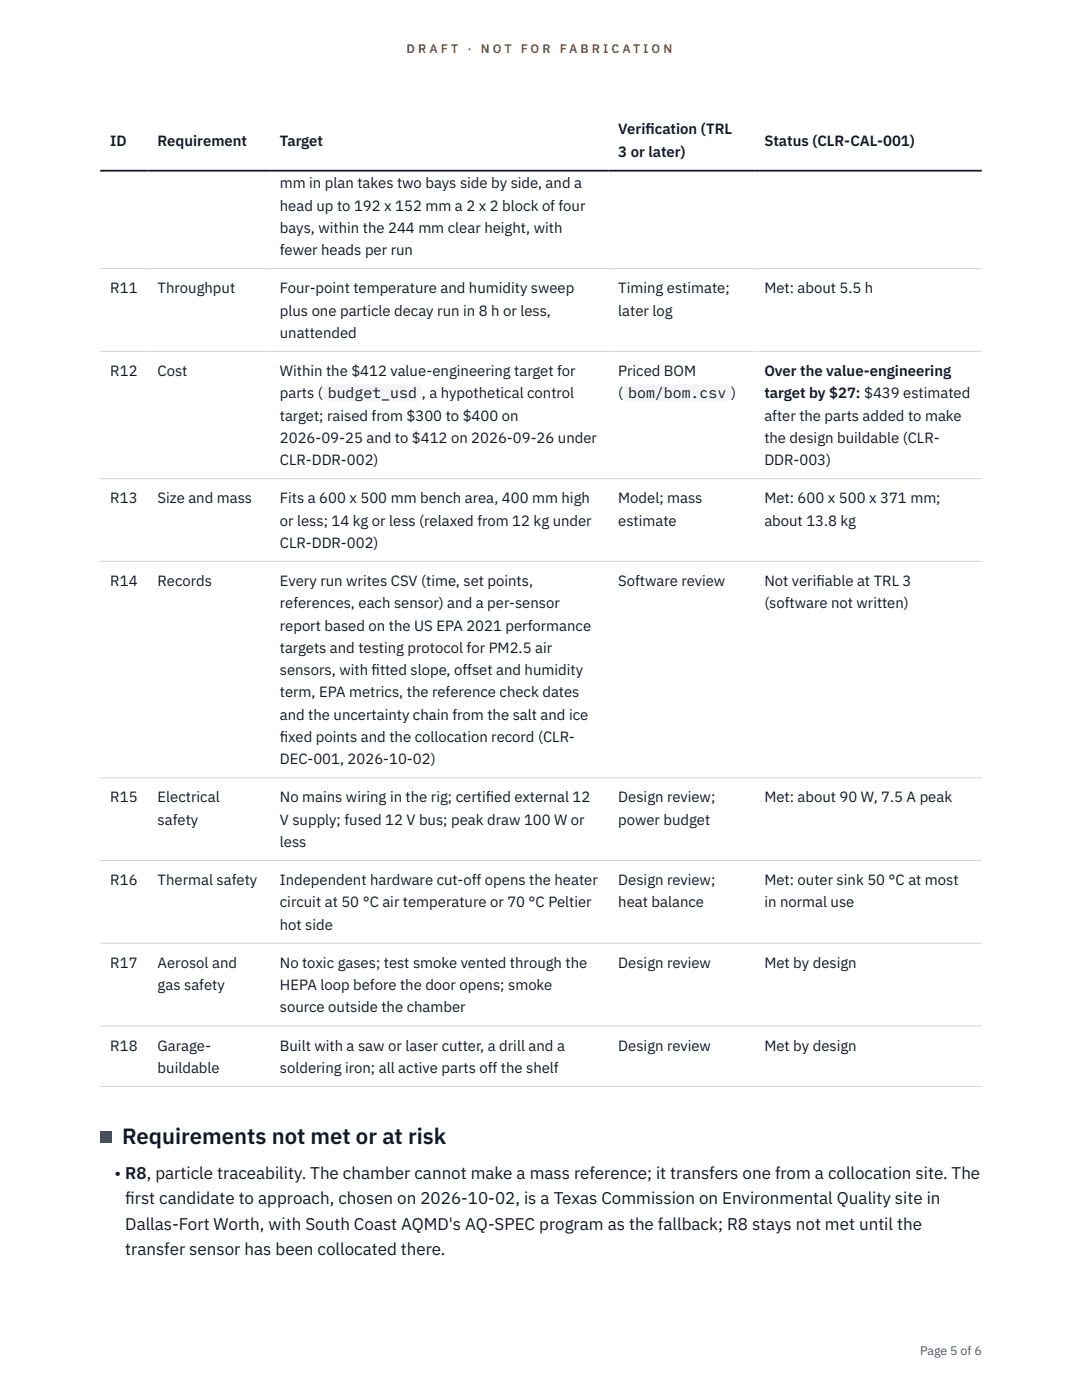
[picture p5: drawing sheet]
<svg xmlns="http://www.w3.org/2000/svg" width="216mm" height="279mm" viewBox="0 0 216 279" stroke-linecap="round" stroke-linejoin="round" font-family="sans-serif">
<defs><g id="words">
<text font-size="4.4" fill="#111827" x="24.4" y="228.3">Requirements not met or at risk</text>
<g font-size="3.4" fill="#111827">
<text x="22.9" y="235.2">• R8, particle traceability. The chamber cannot make a mass reference; it transfers one from a collocation site. The</text>
<text x="25" y="240.3">f</text>
<text x="25" y="240.3">irst candidate to approach, chosen on 2026-10-02, is a Texas Commission on Environmental Quality site in</text>
<text x="25" y="245.4">Dallas-Fort Worth, with South Coast AQMD's AQ-SPEC program as the fallback; R8 stays not met until the</text>
<text x="25" y="250.5">transfer sensor has been collocated there.</text>
</g>
<g font-size="3" fill="#111827">
<text x="22" y="29.1">ID</text>
<text x="31.5" y="29.1">Requirement</text>
<text x="55.8" y="29.1">Target</text>
<text x="123.4" y="26.8">Verif</text>
<text x="128.8" y="26.8">ication (TRL</text>
<text x="152.5" y="29.1">Status (CLR-CAL-001)</text>
<text x="123.4" y="31.3">3 or later)</text>
<text x="55.8" y="37.6">mm in plan takes two bays side by side, and a</text>
<text x="55.8" y="42">head up to 192 x 152 mm a 2 x 2 block of four</text>
<text x="55.8" y="46.5">bays, within the 244 mm clear height, with</text>
<text x="55.8" y="50.9">fewer heads per run</text>
<text x="22" y="58.5">R11</text>
<text x="31.5" y="58.5">Throughput</text>
<text x="55.8" y="58.5">Four-point temperature and humidity sweep</text>
<text x="123.4" y="58.5">Timing estimate;</text>
<text x="152.5" y="58.5">Met: about 5.5 h</text>
<text x="55.8" y="63">plus one particle decay run in 8 h or less,</text>
<text x="123.4" y="63">later log</text>
<text x="55.8" y="67.4">unattended</text>
<text x="22" y="75">R12</text>
<text x="31.5" y="75">Cost</text>
<text x="55.8" y="75">Within the $412 value-engineering target for</text>
<text x="123.4" y="75">Priced BOM</text>
<text x="152.5" y="75">Over the value-engineering</text>
<text x="55.8" y="79.5">parts (</text>
<text x="55.8" y="83.9">target; raised from $300 to $400 on</text>
<text x="65.4" y="79.5">budget_usd , a hypothetical control</text>
<text x="123.4" y="79.5">(</text>
<text x="125.4" y="79.5">bom/bom.csv</text>
<text x="145.9" y="79.5">)</text>
<text x="152.5" y="79.5">target by $27: $439 estimated</text>
<text x="152.5" y="83.9">after the parts added to make</text>
<text x="55.8" y="88.4">2026-09-25 and to $412 on 2026-09-26 under</text>
<text x="152.5" y="88.4">the design buildable (CLR-</text>
<text x="55.8" y="92.8">CLR-DDR-002)</text>
<text x="152.5" y="92.8">DDR-003)</text>
<text x="22" y="100.4">R13</text>
<text x="31.5" y="100.4">Size and mass</text>
<text x="55.8" y="100.4">Fits a 600 x 500 mm bench area, 400 mm high</text>
<text x="123.4" y="100.4">Model; mass</text>
<text x="152.5" y="100.4">Met: 600 x 500 x 371 mm;</text>
<text x="55.8" y="104.9">or less; 14 kg or less (relaxed from 12 kg under</text>
<text x="123.4" y="104.9">estimate</text>
<text x="152.5" y="104.9">about 13.8 kg</text>
<text x="55.8" y="109.3">CLR-DDR-002)</text>
<text x="22" y="117">R14</text>
<text x="31.5" y="117">Records</text>
<text x="55.8" y="117">Every run writes CSV (time, set points,</text>
<text x="123.4" y="117">Software review</text>
<text x="152.5" y="117">Not verif</text>
<text x="162.9" y="117">iable at TRL 3</text>
<text x="55.8" y="121.4">references, each sensor) and a per-sensor</text>
<text x="55.8" y="125.8">report based on the US EPA 2021 performance</text>
<text x="152.5" y="121.4">(software not written)</text>
<text x="55.8" y="130.3">targets and testing protocol for PM2.5 air</text>
<text x="55.8" y="134.7">sensors, with f</text>
<text x="74.2" y="134.7">itted slope, offset and humidity</text>
<text x="55.8" y="139.2">term, EPA metrics, the reference check dates</text>
<text x="55.8" y="143.6">and the uncertainty chain from the salt and ice</text>
<text x="55.8" y="148.1">f</text>
<text x="55.8" y="148.1">ixed points and the collocation record (CLR-</text>
<text x="55.8" y="152.5">DEC-001, 2026-10-02)</text>
<text x="22" y="160.1">R15</text>
<text x="31.5" y="160.1">Electrical</text>
<text x="55.8" y="160.1">No mains wiring in the rig; certif</text>
<text x="96.9" y="160.1">ied external 12</text>
<text x="123.4" y="160.1">Design review;</text>
<text x="152.5" y="160.1">Met: about 90 W, 7.5 A peak</text>
<text x="31.5" y="164.6">safety</text>
<text x="55.8" y="164.6">V supply; fused 12 V bus; peak draw 100 W or</text>
<text x="123.4" y="164.6">power budget</text>
<text x="55.8" y="169">less</text>
<text x="22" y="176.6">R16</text>
<text x="31.5" y="176.6">Thermal safety</text>
<text x="55.8" y="176.6">Independent hardware cut-off opens the heater</text>
<text x="123.4" y="176.6">Design review;</text>
<text x="152.5" y="176.6">Met: outer sink 50 °C at most</text>
<text x="55.8" y="181.1">circuit at 50 °C air temperature or 70 °C Peltier</text>
<text x="55.8" y="185.5">hot side</text>
<text x="123.4" y="181.1">heat balance</text>
<text x="152.5" y="181.1">in normal use</text>
<text x="22" y="193.2">R17</text>
<text x="31.5" y="193.2">Aerosol and</text>
<text x="31.5" y="197.6">gas safety</text>
<text x="55.8" y="193.2">No toxic gases; test smoke vented through the</text>
<text x="55.8" y="197.6">HEPA loop before the door opens; smoke</text>
<text x="123.4" y="193.2">Design review</text>
<text x="152.5" y="193.2">Met by design</text>
<text x="55.8" y="202.1">source outside the chamber</text>
<text x="22" y="209.7">R18</text>
<text x="31.5" y="209.7">Garage-</text>
<text x="55.8" y="209.7">Built with a saw or laser cutter, a drill and a</text>
<text x="123.4" y="209.7">Design review</text>
<text x="152.5" y="209.7">Met by design</text>
<text x="31.5" y="214.1">buildable</text>
<text x="55.8" y="214.1">soldering iron; all active parts off the shelf</text>
</g>
<g font-size="2.5" fill="#b45309">
<text x="81.1" y="10.5">D R A F T</text>
<text x="93.3" y="10.5">·</text>
<text x="95.9" y="10.5">N O T</text>
<text x="103.9" y="10.5">F O R</text>
<text x="111.7" y="10.5">F A B R I C A T I O N</text>
</g>
<text font-size="2.5" fill="#4b5563" x="183.6" y="270.3">Page 5 of 6</text>
</g></defs>
<path d="M20 53.6h175.9M20 70.1h175.9M20 95.5h175.9M20 112h175.9M20 155.2h175.9M20 171.7h175.9M20 188.2h175.9M20 204.8h175.9M20 216.8h175.9" fill="none" stroke="#d1d5db" stroke-width=".2"/>
<path d="M20 34.1h175.9" fill="none" stroke="#111827" stroke-width=".35"/>
<g fill="#f3f4f6">
<path d="M64.4 76.7h19.8v3.4h-19.8z"/>
<path d="M124.4 76.7h21.5v3.4h-21.5z"/>
</g>
<path d="M20 225.7h2.2v2.2h-2.2z" fill="#0f766e"/>
<use href="#words"/>
</svg>
